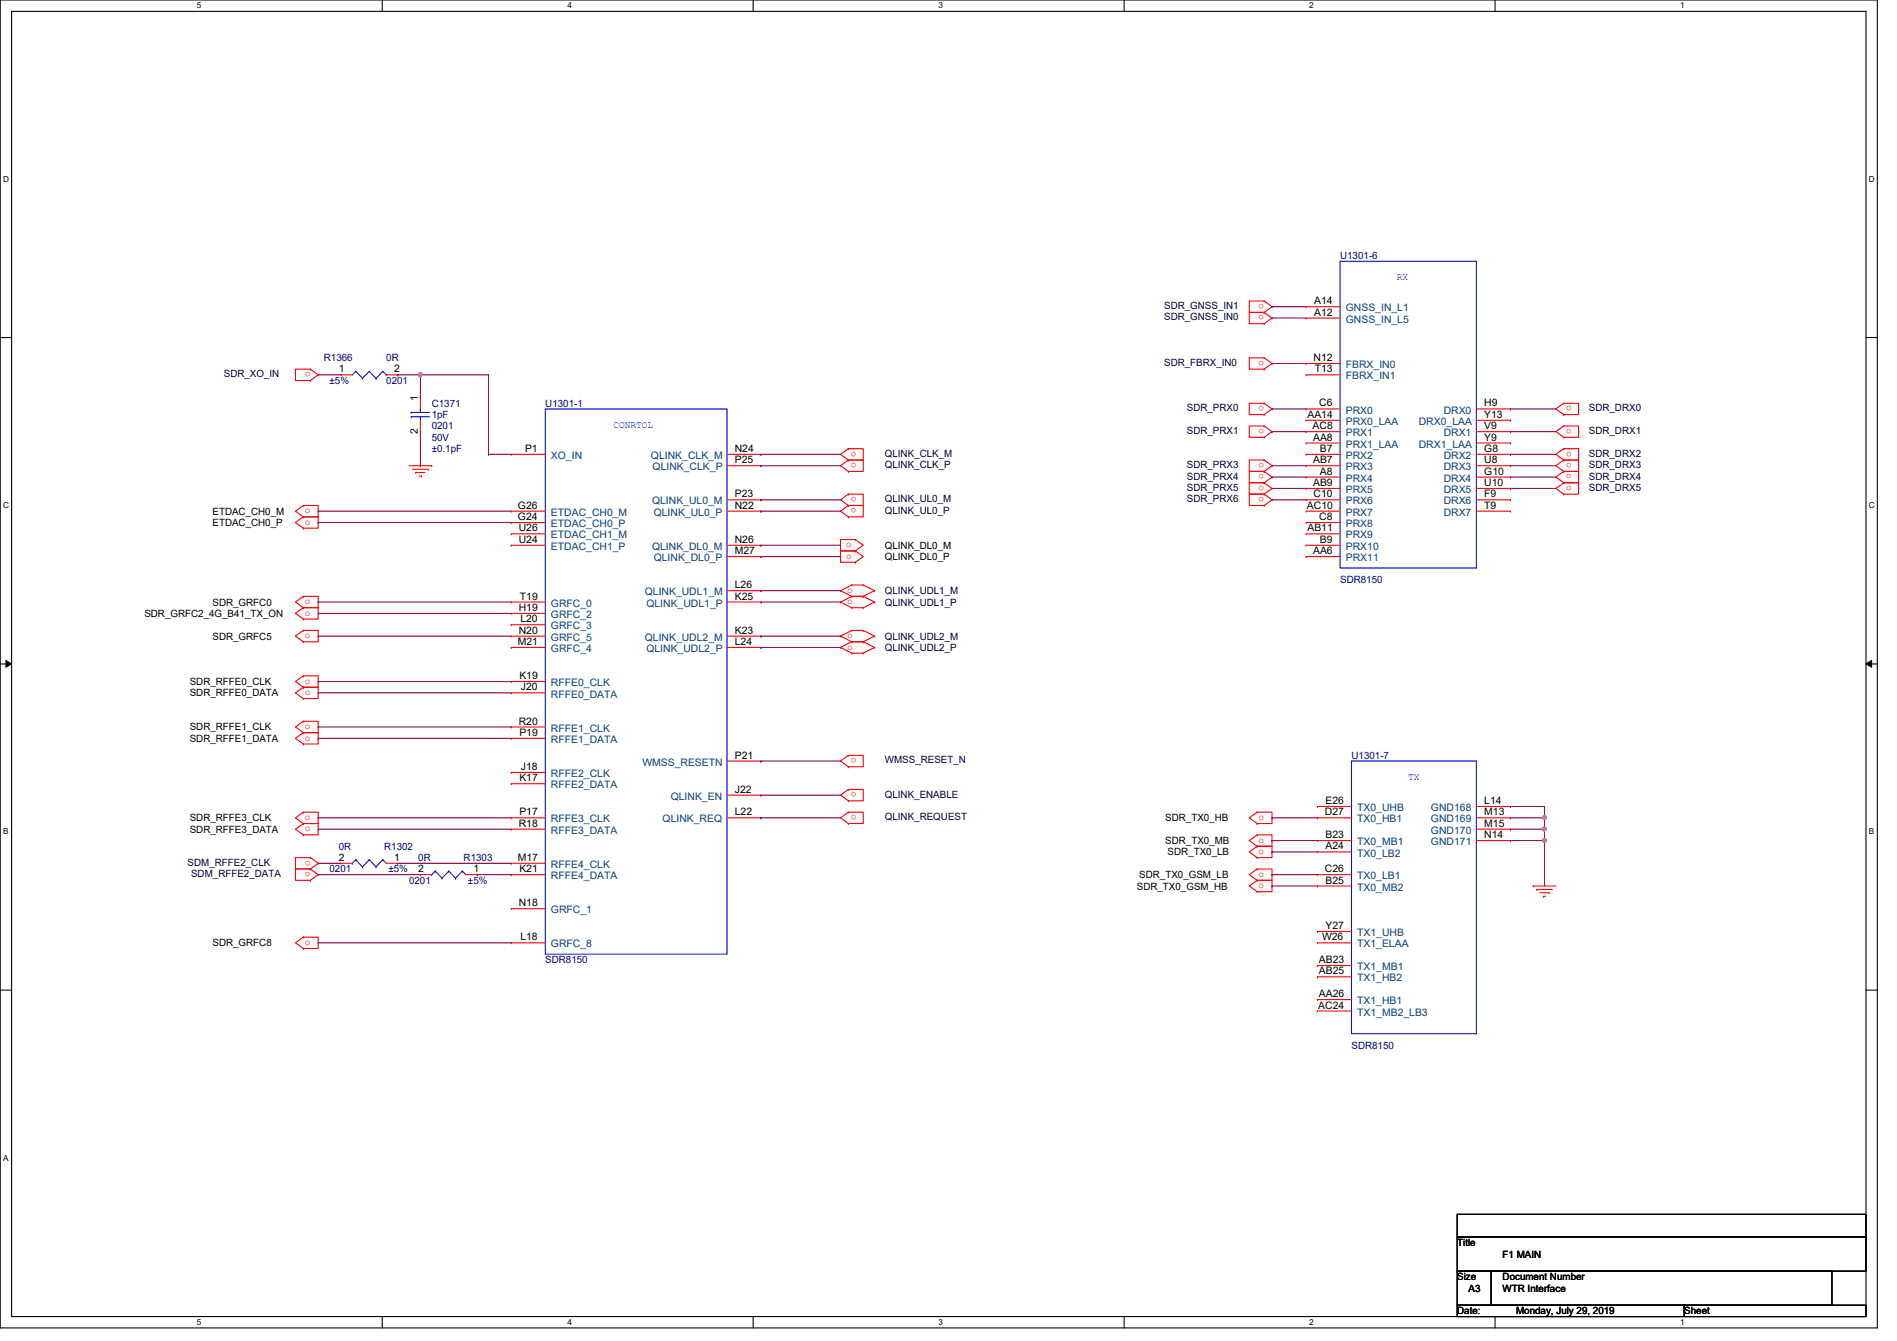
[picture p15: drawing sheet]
<svg xmlns="http://www.w3.org/2000/svg" width="297mm" height="210mm" viewBox="0 0 297 210" stroke-linecap="round" stroke-linejoin="round" font-family="sans-serif">
<defs><g id="words">
<g font-size="1.6" fill="#00007f">
<text x="209.8" y="40.6">U1301-6</text>
<text x="50.7" y="56.6">R1366</text>
<text x="60.5" y="56.6">0R</text>
<text x="51.6" y="60.1">±5%</text>
<text x="60.5" y="60.1">0201</text>
<text x="67.6" y="63.7">C1371</text>
<text x="67.6" y="65.4">1pF</text>
<text x="85.4" y="63.7">U1301-1</text>
<text x="67.6" y="67.2">0201</text>
<text x="67.6" y="69">50V</text>
<text x="67.6" y="70.8">±0.1pF</text>
<text x="209.8" y="91.2">SDR8150</text>
<text x="211.6" y="118.8">U1301-7</text>
<text x="51.6" y="136.6">0201</text>
<text x="53" y="133">0R</text>
<text x="60.2" y="133">R1302</text>
<text x="60.8" y="136.6">±5%</text>
<text x="65.5" y="134.8">0R</text>
<text x="72.6" y="134.8">R1303</text>
<text x="64" y="138.3">0201</text>
<text x="73.3" y="138.3">±5%</text>
<text x="85.4" y="150.8">SDR8150</text>
<text x="211.6" y="164.1">SDR8150</text>
</g>
<g font-size="1.6" fill="#f00">
<text x="197.9" y="47.6" transform="rotate(180 197.9 47.6)">o</text>
<text x="197.9" y="49.4" transform="rotate(180 197.9 49.4)">o</text>
<text x="48.6" y="58.3" transform="rotate(180 48.6 58.3)">o</text>
<text x="197.9" y="56.5" transform="rotate(180 197.9 56.5)">o</text>
<text x="197.9" y="63.6" transform="rotate(180 197.9 63.6)">o</text>
<text x="246.1" y="63.6" transform="rotate(180 246.1 63.6)">o</text>
<text x="134.1" y="70.7" transform="rotate(180 134.1 70.7)">o</text>
<text x="197.9" y="67.1" transform="rotate(180 197.9 67.1)">o</text>
<text x="246.1" y="67.1" transform="rotate(180 246.1 67.1)">o</text>
<text x="246.1" y="70.7" transform="rotate(180 246.1 70.7)">o</text>
<text x="134.1" y="72.5" transform="rotate(180 134.1 72.5)">o</text>
<text x="134.1" y="77.8" transform="rotate(180 134.1 77.8)">o</text>
<text x="197.9" y="72.5" transform="rotate(180 197.9 72.5)">o</text>
<text x="197.9" y="74.3" transform="rotate(180 197.9 74.3)">o</text>
<text x="197.9" y="76" transform="rotate(180 197.9 76)">o</text>
<text x="197.9" y="77.8" transform="rotate(180 197.9 77.8)">o</text>
<text x="246.1" y="72.5" transform="rotate(180 246.1 72.5)">o</text>
<text x="246.1" y="74.3" transform="rotate(180 246.1 74.3)">o</text>
<text x="246.1" y="76" transform="rotate(180 246.1 76)">o</text>
<text x="47.7" y="80.3">o</text>
<text x="47.7" y="82.1">o</text>
<text x="134.1" y="79.6" transform="rotate(180 134.1 79.6)">o</text>
<text x="132.5" y="85.7">o</text>
<text x="132.5" y="87.5">o</text>
<text x="47.7" y="94.6">o</text>
<text x="132.7" y="92.8">o</text>
<text x="132.7" y="94.6">o</text>
<text x="47.7" y="99.9">o</text>
<text x="47.7" y="96.4">o</text>
<text x="132.7" y="99.9">o</text>
<text x="132.7" y="101.7">o</text>
<text x="47.7" y="107">o</text>
<text x="47.7" y="108.8">o</text>
<text x="47.7" y="114.1">o</text>
<text x="47.7" y="115.9">o</text>
<text x="134.1" y="118.7" transform="rotate(180 134.1 118.7)">o</text>
<text x="134.1" y="124" transform="rotate(180 134.1 124)">o</text>
<text x="47.7" y="128.4">o</text>
<text x="47.7" y="130.1">o</text>
<text x="134.1" y="127.6" transform="rotate(180 134.1 127.6)">o</text>
<text x="197.1" y="128.4">o</text>
<text x="197.1" y="131.9">o</text>
<text x="48.6" y="134.7" transform="rotate(180 48.6 134.7)">o</text>
<text x="48.6" y="136.5" transform="rotate(180 48.6 136.5)">o</text>
<text x="197.1" y="133.7">o</text>
<text x="197.1" y="137.2">o</text>
<text x="197.1" y="139">o</text>
<text x="47.7" y="147.9">o</text>
</g>
<g font-size="1.6">
<text x="205.8" y="47.6">A14</text>
<text x="205.8" y="49.4">A12</text>
<text x="53" y="58.3">1</text>
<text x="61.7" y="58.3">2</text>
<text x="205.7" y="56.5">N12</text>
<text x="205.9" y="58.3">T13</text>
<text x="65.4" y="62.8" transform="rotate(-90 65.4 62.8)">1</text>
<text x="204.7" y="65.4">AA14</text>
<text x="206.6" y="63.6">C6</text>
<text x="232.4" y="63.6">H9</text>
<text x="232.4" y="65.4">Y13</text>
<text x="65.4" y="67.9" transform="rotate(-90 65.4 67.9)">2</text>
<text x="82.2" y="70.7">P1</text>
<text x="115.1" y="70.7">N24</text>
<text x="205.5" y="67.2">AC8</text>
<text x="205.6" y="69">AA8</text>
<text x="206.7" y="70.7">B7</text>
<text x="232.4" y="67.2">V9</text>
<text x="232.4" y="70.7">G8</text>
<text x="232.4" y="69">Y9</text>
<text x="115.1" y="77.9">P23</text>
<text x="115.1" y="72.5">P25</text>
<text x="205.6" y="72.5">AB7</text>
<text x="205.6" y="76.1">AB9</text>
<text x="205.7" y="77.9">C10</text>
<text x="206.7" y="74.3">A8</text>
<text x="232.4" y="72.5">U8</text>
<text x="232.4" y="74.3">G10</text>
<text x="232.4" y="77.9">F9</text>
<text x="232.4" y="76.1">U10</text>
<text x="33.3" y="80.6">ETDAC_CH0_M</text>
<text x="33.3" y="82.3">ETDAC_CH0_P</text>
<text x="81.1" y="79.6">G26</text>
<text x="81.1" y="81.4">G24</text>
<text x="81.2" y="83.2">U26</text>
<text x="115.1" y="79.6">N22</text>
<text x="204.6" y="79.6">AC10</text>
<text x="204.7" y="83.2">AB11</text>
<text x="206.6" y="81.4">C8</text>
<text x="232.4" y="79.6">T9</text>
<text x="81.2" y="85">U24</text>
<text x="115.1" y="85">N26</text>
<text x="115.1" y="86.7">M27</text>
<text x="138.6" y="85.9">QLINK_DL0_M</text>
<text x="138.6" y="87.7">QLINK_DL0_P</text>
<text x="205.6" y="86.7">AA6</text>
<text x="206.7" y="85">B9</text>
<text x="33.3" y="94.8">SDR_GRFC0</text>
<text x="81.2" y="95.6">H19</text>
<text x="81.4" y="93.9">T19</text>
<text x="115.1" y="92.1">L26</text>
<text x="115.1" y="93.9">K25</text>
<text x="22.6" y="96.6">SDR_GRFC2_4G_B41_TX_ON</text>
<text x="33.3" y="100.1">SDR_GRFC5</text>
<text x="81.1" y="101">M21</text>
<text x="81.2" y="99.2">N20</text>
<text x="81.5" y="97.4">L20</text>
<text x="115.1" y="99.2">K23</text>
<text x="115.1" y="101">L24</text>
<text x="29.7" y="107.2">SDR_RFFE0_CLK</text>
<text x="81.3" y="106.3">K19</text>
<text x="29.7" y="109">SDR_RFFE0_DATA</text>
<text x="81.2" y="113.4">R20</text>
<text x="81.6" y="108.1">J20</text>
<text x="29.7" y="114.3">SDR_RFFE1_CLK</text>
<text x="29.7" y="116.1">SDR_RFFE1_DATA</text>
<text x="81.3" y="115.2">P19</text>
<text x="115.1" y="118.7">P21</text>
<text x="81.3" y="122.3">K17</text>
<text x="81.6" y="120.5">J18</text>
<text x="115.1" y="124.1">J22</text>
<text x="207.6" y="125.9">E26</text>
<text x="232.4" y="125.9">L14</text>
<text x="29.7" y="128.6">SDR_RFFE3_CLK</text>
<text x="29.7" y="130.3">SDR_RFFE3_DATA</text>
<text x="81.2" y="129.4">R18</text>
<text x="81.3" y="127.6">P17</text>
<text x="115.1" y="127.6">L22</text>
<text x="182.5" y="128.6">SDR_TX0_HB</text>
<text x="207.5" y="127.6">D27</text>
<text x="207.6" y="131.2">B23</text>
<text x="232.4" y="127.6">M13</text>
<text x="232.4" y="129.4">M15</text>
<text x="232.4" y="131.2">N14</text>
<text x="53" y="134.7">2</text>
<text x="61.7" y="134.7">1</text>
<text x="65.5" y="136.5">2</text>
<text x="74.2" y="136.5">1</text>
<text x="81.1" y="134.7">M17</text>
<text x="81.3" y="136.5">K21</text>
<text x="178.4" y="137.5">SDR_TX0_GSM_LB</text>
<text x="182.5" y="132.1">SDR_TX0_MB</text>
<text x="182.8" y="133.9">SDR_TX0_LB</text>
<text x="207.5" y="136.5">C26</text>
<text x="207.6" y="133">A24</text>
<text x="81.2" y="141.9">N18</text>
<text x="178" y="139.2">SDR_TX0_GSM_HB</text>
<text x="207.6" y="138.3">B25</text>
<text x="33.3" y="148.1">SDR_GRFC8</text>
<text x="81.5" y="147.2">L18</text>
<text x="207" y="147.2">W26</text>
<text x="207.6" y="145.4">Y27</text>
<text x="206.5" y="152.5">AB25</text>
<text x="206.5" y="150.7">AB23</text>
<text x="206.4" y="157.9">AC24</text>
<text x="206.5" y="156.1">AA26</text>
<text x="228.2" y="195.1">Title</text>
<text x="235.3" y="196.8">F1 MAIN</text>
<text x="228.2" y="200.4">Size</text>
<text x="230" y="202.2">A3</text>
<text x="235.3" y="200.4">Document Number</text>
<text x="235.3" y="202.2">WTR Interface</text>
<text x="228.2" y="205.7">Date:</text>
<text x="237.4" y="205.7">Monday, July 29, 2019</text>
<text x="263.7" y="205.7">Sheet</text>
</g>
<g font-size="1.6" fill="#00f">
<text x="218.7" y="43.9">RX</text>
<text x="96.1" y="67">CONRTOL</text>
<text x="220.5" y="122.1">TX</text>
</g>
<g font-size="1.6" fill="#000040">
<text x="182.3" y="48.4">SDR_GNSS_IN1</text>
<text x="182.3" y="50.2">SDR_GNSS_IN0</text>
<text x="35" y="59.1">SDR_XO_IN</text>
<text x="182.3" y="57.3">SDR_FBRX_IN0</text>
<text x="185.8" y="64.4">SDR_PRX0</text>
<text x="248.8" y="64.4">SDR_DRX0</text>
<text x="138.6" y="71.5">QLINK_CLK_M</text>
<text x="185.8" y="67.9">SDR_PRX1</text>
<text x="248.8" y="67.9">SDR_DRX1</text>
<text x="248.8" y="71.5">SDR_DRX2</text>
<text x="138.6" y="73.3">QLINK_CLK_P</text>
<text x="185.8" y="73.3">SDR_PRX3</text>
<text x="185.8" y="75.1">SDR_PRX4</text>
<text x="185.8" y="76.8">SDR_PRX5</text>
<text x="248.8" y="73.3">SDR_DRX3</text>
<text x="248.8" y="75.1">SDR_DRX4</text>
<text x="248.8" y="76.8">SDR_DRX5</text>
<text x="138.6" y="78.6">QLINK_UL0_M</text>
<text x="138.6" y="80.4">QLINK_UL0_P</text>
<text x="185.8" y="78.6">SDR_PRX6</text>
<text x="138.6" y="93">QLINK_UDL1_M</text>
<text x="138.6" y="94.8">QLINK_UDL1_P</text>
<text x="138.6" y="100.1">QLINK_UDL2_M</text>
<text x="138.6" y="101.9">QLINK_UDL2_P</text>
<text x="138.6" y="119.5">WMSS_RESET_N</text>
<text x="138.6" y="124.8">QLINK_ENABLE</text>
<text x="138.6" y="128.4">QLINK_REQUEST</text>
<text x="29.4" y="135.5">SDM_RFFE2_CLK</text>
<text x="29.9" y="137.3">SDM_RFFE2_DATA</text>
</g>
<g font-size="1.6" fill="#00407f">
<text x="210.7" y="48.7">GNSS_IN_L1</text>
<text x="210.7" y="50.5">GNSS_IN_L5</text>
<text x="210.7" y="57.6">FBRX_IN0</text>
<text x="210.7" y="59.4">FBRX_IN1</text>
<text x="210.7" y="64.7">PRX0</text>
<text x="226.1" y="64.7">DRX0</text>
<text x="86.3" y="71.8">XO_IN</text>
<text x="101.9" y="71.8">QLINK_CLK_M</text>
<text x="210.7" y="66.5">PRX0_LAA</text>
<text x="210.7" y="70.1">PRX1_LAA</text>
<text x="210.7" y="68.3">PRX1</text>
<text x="210.7" y="71.8">PRX2</text>
<text x="222.2" y="66.5">DRX0_LAA</text>
<text x="222.2" y="70.1">DRX1_LAA</text>
<text x="226.1" y="68.3">DRX1</text>
<text x="226.1" y="71.8">DRX2</text>
<text x="102.2" y="73.6">QLINK_CLK_P</text>
<text x="210.7" y="73.6">PRX3</text>
<text x="210.7" y="75.4">PRX4</text>
<text x="210.7" y="77.2">PRX5</text>
<text x="226.1" y="73.6">DRX3</text>
<text x="226.1" y="75.4">DRX4</text>
<text x="226.1" y="77.2">DRX5</text>
<text x="86.3" y="80.7">ETDAC_CH0_M</text>
<text x="86.3" y="82.5">ETDAC_CH0_P</text>
<text x="102.1" y="79">QLINK_UL0_M</text>
<text x="102.4" y="80.7">QLINK_UL0_P</text>
<text x="210.7" y="79">PRX6</text>
<text x="210.7" y="80.7">PRX7</text>
<text x="210.7" y="82.5">PRX8</text>
<text x="226.1" y="79">DRX6</text>
<text x="226.1" y="80.7">DRX7</text>
<text x="86.3" y="84.3">ETDAC_CH1_M</text>
<text x="86.3" y="86.1">ETDAC_CH1_P</text>
<text x="102.1" y="86.1">QLINK_DL0_M</text>
<text x="102.4" y="87.8">QLINK_DL0_P</text>
<text x="210.7" y="84.3">PRX9</text>
<text x="210.7" y="86.1">PRX10</text>
<text x="210.7" y="87.8">PRX11</text>
<text x="86.3" y="95">GRFC_0</text>
<text x="101" y="93.2">QLINK_UDL1_M</text>
<text x="101.2" y="95">QLINK_UDL1_P</text>
<text x="86.3" y="96.7">GRFC_2</text>
<text x="86.3" y="98.5">GRFC_3</text>
<text x="86.3" y="100.3">GRFC_5</text>
<text x="101" y="100.3">QLINK_UDL2_M</text>
<text x="86.3" y="102.1">GRFC_4</text>
<text x="86.3" y="107.4">RFFE0_CLK</text>
<text x="101.2" y="102.1">QLINK_UDL2_P</text>
<text x="86.3" y="109.2">RFFE0_DATA</text>
<text x="86.3" y="114.5">RFFE1_CLK</text>
<text x="86.3" y="116.3">RFFE1_DATA</text>
<text x="100.6" y="119.8">WMSS_RESETN</text>
<text x="86.3" y="121.6">RFFE2_CLK</text>
<text x="86.3" y="123.4">RFFE2_DATA</text>
<text x="105" y="125.2">QLINK_EN</text>
<text x="86.3" y="128.7">RFFE3_CLK</text>
<text x="86.3" y="130.5">RFFE3_DATA</text>
<text x="103.8" y="128.7">QLINK_REQ</text>
<text x="212.5" y="127">TX0_UHB</text>
<text x="212.5" y="128.7">TX0_HB1</text>
<text x="224.1" y="127">GND168</text>
<text x="224.1" y="128.7">GND169</text>
<text x="224.1" y="130.5">GND170</text>
<text x="86.3" y="135.8">RFFE4_CLK</text>
<text x="86.3" y="137.6">RFFE4_DATA</text>
<text x="212.5" y="134.1">TX0_LB2</text>
<text x="212.5" y="137.6">TX0_LB1</text>
<text x="212.5" y="132.3">TX0_MB1</text>
<text x="224.1" y="132.3">GND171</text>
<text x="86.3" y="143">GRFC_1</text>
<text x="212.5" y="139.4">TX0_MB2</text>
<text x="86.3" y="148.3">GRFC_8</text>
<text x="212.5" y="146.5">TX1_UHB</text>
<text x="212.5" y="148.3">TX1_ELAA</text>
<text x="212.5" y="153.6">TX1_HB2</text>
<text x="212.5" y="151.8">TX1_MB1</text>
<text x="212.5" y="157.2">TX1_HB1</text>
<text x="212.5" y="159">TX1_MB2_LB3</text>
</g>
<g font-size="1.3">
<text x="30.8" y="1.3">5</text>
<text x="88.9" y="1.3">4</text>
<text x="146.9" y="1.3">3</text>
<text x="205" y="1.3">2</text>
<text x="263.1" y="1.3">1</text>
<text x=".5" y="28.4">D</text>
<text x="292.6" y="28.4">D</text>
<text x=".5" y="79.5">C</text>
<text x="292.6" y="79.5">C</text>
<text x=".5" y="130.6">B</text>
<text x="292.6" y="130.6">B</text>
<text x=".5" y="181.7">A</text>
<text x="30.8" y="207.4">5</text>
<text x="88.9" y="207.4">4</text>
<text x="146.9" y="207.4">3</text>
<text x="205" y="207.4">2</text>
<text x="263.1" y="207.4">1</text>
</g>
</g></defs>
<path d="M0 0h294v207.9h-294zM1.8 1.8h290.4v204.3h-290.4z" fill="none" stroke="#000" stroke-width=".17"/>
<g fill="#fff">
<path d="M30.8 .2h.7v1.4h-.7z"/>
<path d="M30.8 206.2h.7v1.4h-.7z"/>
</g>
<path d="M59.9 0v1.8M59.9 206.1v1.8" fill="none" stroke="#000" stroke-width=".17"/>
<g fill="#fff">
<path d="M88.9 .2h.6v1.4h-.6z"/>
<path d="M88.9 206.2h.6v1.4h-.6z"/>
</g>
<path d="M117.9 0v1.8M117.9 206.1v1.8" fill="none" stroke="#000" stroke-width=".17"/>
<g fill="#fff">
<path d="M146.9 .2h.7v1.4h-.7z"/>
<path d="M146.9 206.2h.7v1.4h-.7z"/>
</g>
<path d="M176 0v1.8M176 206.1v1.8" fill="none" stroke="#000" stroke-width=".17"/>
<g fill="#fff">
<path d="M205 .2h.7v1.4h-.7z"/>
<path d="M205 206.2h.7v1.4h-.7z"/>
</g>
<path d="M234.1 0v1.8M234.1 206.1v1.8" fill="none" stroke="#000" stroke-width=".17"/>
<g fill="#fff">
<path d="M263.1 .2h.7v1.4h-.7z"/>
<path d="M263.1 206.2h.7v1.4h-.7z"/>
<path d="M.5 27.3h.9v1.4h-.9z"/>
<path d="M292.6 27.3h.9v1.4h-.9z"/>
<path d="M.5 78.4h.9v1.4h-.9z"/>
<path d="M292.6 78.4h.9v1.4h-.9z"/>
</g>
<path d="M0 52.8h1.8M292.2 52.8h1.8" fill="none" stroke="#000" stroke-width=".17"/>
<g fill="#fff">
<path d="M.5 129.5h.8v1.4h-.8z"/>
<path d="M292.6 129.5h.9v1.4h-.9z"/>
</g>
<path d="M0 103.9h1.8M292.2 103.9h1.8" fill="none" stroke="#000" stroke-width=".17"/>
<path d="M.9 103.4l.9 .5-.9 .5zM292.2 103.9l.9-.5v1z" fill="#000"/>
<path d="M.9 103.4l.9 .5-.9 .5zM292.2 103.9l.9-.5v1z" fill="none" stroke="#000" stroke-width=".16"/>
<path d="M.5 180.5h.8v1.4h-.8z" fill="#fff"/>
<path d="M0 155h1.8M292.2 155h1.8M228.2 190.1h64v3.5h-64zM228.2 193.6h64v5.4h-64zM228.2 199h5.3v5.3h-5.3zM233.5 199h53.3v5.3h-53.3zM228.2 204.3h35.5v1.8h-35.5zM263.7 204.3h28.5v1.8h-28.5z" fill="none" stroke="#000" stroke-width=".17"/>
<g fill="none" stroke="#f00" stroke-width=".17">
<path d="M48.6 59.6h.1M48.6 57.8h.1M48.6 57.8h-2.3v1.8h2.3M48.6 57.8l1.2 .9-1.2 .9M53.4 58.7h.1M53.4 58.7h1.8M60.5 58.7h1.8M62.3 58.7h.1M197.9 48.9h.1M197.9 47.1h.1M197.9 47.1h-2.3v1.8h2.3M197.9 50.7h.1"/>
<path d="M197.9 48.9h-2.3v1.8h2.3M197.9 57.8h.1M197.9 56h.1M197.9 56h-2.3v1.8h2.3M197.9 47.1l1.3 .9-1.3 .9M197.9 48.9l1.3 .9-1.3 .9M197.9 56l1.3 .9-1.3 .9M204.5 48h.1M204.5 56.9h.1M204.5 58.7h.1M204.5 49.8h.1M204.5 58.7h5.3"/>
<path d="M204.5 48h5.3M204.5 56.9h5.3M204.5 49.8h5.3M47.5 79.1h.1M47.5 79.1h2.3v1.8h-2.3M47.5 79.1l-1.2 .9 1.2 .9M64 72.9h3.6M64.6 73.4h2.5M65.1 74h.1M65.1 74h1.4M65.7 74.5h.3M65.8 62.2h.1"/>
<path d="M65.8 67.6h.1M65.8 62.2v1.8M65.8 65.8v1.8M66 74.5h.1M67.1 73.4h.1M67.6 72.9h.1M80 71.1h.1M80 71.1h5.4M113.8 72.9h5.4M113.8 71.1h5.4M113.8 78.2h5.4M119.2 71.1h.1"/>
<path d="M119.2 72.9h.1M119.2 78.2h.1M132.8 72h.1M132.8 70.2h.1M132.8 70.2h2.4v1.8h-2.4M132.8 73.8h.1M132.8 72h2.4v1.8h-2.4M132.8 79.1h.1M132.8 77.3h.1M132.8 77.3h2.4v1.8h-2.4M132.8 79.1h2.4v1.8h-2.4M132.8 70.2l-1.2 .9 1.2 .9"/>
<path d="M132.8 72l-1.2 .9 1.2 .9M132.8 77.3l-1.2 .9 1.2 .9M132.8 79.1l-1.2 .9 1.2 .9M197.9 64.9h.1M197.9 63.1h.1M197.9 63.1h-2.3v1.8h2.3M197.9 68.5h.1M197.9 66.7h.1M197.9 66.7h-2.3v1.8h2.3M197.9 73.8h.1M197.9 72h.1M197.9 72h-2.3v1.8h2.3"/>
<path d="M197.9 75.6h.1M197.9 73.8h-2.3v1.8h2.3M197.9 77.3h.1M197.9 75.6h-2.3v1.7h2.3M197.9 79.1h.1M197.9 77.3h-2.3v1.8h2.3M197.9 63.1l1.3 .9-1.3 .9M197.9 66.7l1.3 .9-1.3 .9M197.9 72l1.3 .9-1.3 .9M197.9 73.8l1.3 .9-1.3 .9M197.9 75.6l1.3 .9-1.3 .8M197.9 77.3l1.3 .9-1.3 .9"/>
<path d="M204.5 65.8h.1M204.5 69.3h.1M204.5 78.2h.1M204.5 64h.1M204.5 67.6h.1M204.5 71.1h.1M204.5 72.9h.1M204.5 74.7h.1M204.5 76.5h.1M204.5 72.9h5.3M204.5 71.1h5.3M204.5 78.2h5.3"/>
<path d="M204.5 65.8h5.3M204.5 69.3h5.3M204.5 64h5.3M204.5 67.6h5.3M204.5 74.7h5.3M204.5 76.5h5.3M231.2 72.9h5.3M231.2 71.1h5.3M231.2 78.2h5.3M231.2 65.8h5.3M231.2 69.3h5.3M231.2 64h5.3"/>
<path d="M231.2 67.6h5.3M231.2 74.7h5.3M231.2 76.5h5.3M236.5 64h.1M236.5 65.8h.1M236.5 67.6h.1M236.5 69.3h.1M236.5 71.1h.1M236.5 72.9h.1M236.5 74.7h.1M236.5 78.2h.1M236.5 76.5h.1"/>
<path d="M244.9 64.9h.1M244.9 63.1h.1M244.9 63.1h2.3v1.8h-2.3M244.9 68.5h.1M244.9 66.7h.1M244.9 66.7h2.3v1.8h-2.3M244.9 72h.1M244.9 70.2h.1M244.9 70.2h2.3v1.8h-2.3M244.9 73.8h.1M244.9 72h2.3v1.8h-2.3M244.9 75.6h.1"/>
<path d="M244.9 73.8h2.3v1.8h-2.3M244.9 77.3h.1M244.9 75.6h2.3v1.7h-2.3M244.9 63.1l-1.3 .9 1.3 .9M244.9 66.7l-1.3 .9 1.3 .9M244.9 70.2l-1.3 .9 1.3 .9M244.9 72l-1.3 .9 1.3 .9M244.9 73.8l-1.3 .9 1.3 .9M244.9 75.6l-1.3 .9 1.3 .8M47.5 80.9h.1M47.5 82.7h.1M47.5 80.9h2.3v1.8h-2.3"/>
<path d="M47.5 93.3h.1M47.5 95.1h.1M47.5 93.3h2.3v1.8h-2.3M47.5 98.7h.1M47.5 98.7h2.3v1.8h-2.3M47.5 96.9h.1M47.5 95.1h2.3v1.8h-2.3M47.5 80.9l-1.2 .9 1.2 .9M47.5 93.3l-1.2 .9 1.2 .9M47.5 98.7l-1.2 .9 1.2 .9M47.5 95.1l-1.2 .9 1.2 .9M80 80h.1"/>
<path d="M80 81.8h.1M80 83.6h.1M80 85.3h.1M80 94.2h.1M80 96h.1M80 97.8h.1M80 99.6h.1M80 80h5.4M80 81.8h5.4M80 83.6h5.4M80 85.3h5.4M80 94.2h5.4"/>
<path d="M80 96h5.4M80 97.8h5.4M80 99.6h5.4M113.8 80h5.4M113.8 85.3h5.4M113.8 94.2h5.4M113.8 99.6h5.4M113.8 87.1h5.4M113.8 92.5h5.4M119.2 80h.1M119.2 85.3h.1M119.2 87.1h.1"/>
<path d="M119.2 92.5h.1M119.2 94.2h.1M119.2 99.6h.1M131.6 92.5h.1M131.6 94.2h.1M131.6 99.6h.1M131.6 92.5l1.8 .8M131.6 94.2l1.8 .9M131.6 99.6l1.8 .9M132.8 80.9h.1M133.4 91.6h.1M133.4 93.3h.1"/>
<path d="M133.4 95.1h.1M133.4 98.7h.1M133.4 91.6h1.8M133.4 91.6l-1.8 .9M133.4 93.3h1.8M133.4 93.3l-1.8 .9M133.4 95.1h1.8M133.4 98.7h1.8M133.4 98.7l-1.8 .9M133.9 84.5h.1M133.9 86.2h.1M133.9 84.5h-2.3v1.7h2.3"/>
<path d="M133.9 88h.1M133.9 86.2h-2.3v1.8h2.3M133.9 84.5l1.3 .8-1.3 .9M133.9 86.2l1.3 .9-1.3 .9M135.2 91.6h.1M135.2 93.3h.1M135.2 95.1h.1M135.2 98.7h.1M135.2 91.6l1.7 .9M135.2 93.3l1.7 .9M135.2 98.7l1.7 .9M136.9 92.5h.1"/>
<path d="M136.9 94.2h.1M136.9 99.6h.1M136.9 92.5l-1.7 .8M136.9 94.2l-1.7 .9M136.9 99.6l-1.7 .9M204.5 80h.1M204.5 83.6h.1M204.5 85.3h.1M204.5 81.8h.1M204.5 87.1h.1M204.5 80h5.3M204.5 81.8h5.3"/>
<path d="M204.5 83.6h5.3M204.5 85.3h5.3M204.5 87.1h5.3M231.2 80h5.3M236.5 80h.1M47.5 100.5h.1M47.5 105.8h.1M47.5 107.6h.1M47.5 105.8h2.3v1.8h-2.3M47.5 109.3h.1M47.5 107.6h2.3v1.7h-2.3M47.5 112.9h.1"/>
<path d="M47.5 114.7h.1M47.5 112.9h2.3v1.8h-2.3M47.5 116.5h.1M47.5 114.7h2.3v1.8h-2.3M47.5 105.8l-1.2 .9 1.2 .9M47.5 107.6l-1.2 .9 1.2 .8M47.5 112.9l-1.2 .9 1.2 .9M47.5 114.7l-1.2 .9 1.2 .9M80 101.3h.1M80 106.7h.1M80 108.5h.1M80 113.8h.1"/>
<path d="M80 115.6h.1M80 101.3h5.4M80 106.7h5.4M80 108.5h5.4M80 113.8h5.4M80 115.6h5.4M113.8 101.3h5.4M113.8 119.1h5.4M119.2 101.3h.1M119.2 119.1h.1M131.6 101.3h.1M131.6 101.3l1.8 .9"/>
<path d="M132.8 118.2h.1M132.8 118.2h2.4v1.8h-2.4M132.8 118.2l-1.2 .9 1.2 .9M133.4 100.5h.1M133.4 102.2h.1M133.4 100.5h1.8M133.4 100.5l-1.8 .8M133.4 102.2h1.8M135.2 100.5h.1M135.2 102.2h.1M135.2 100.5l1.7 .8M136.9 101.3h.1"/>
<path d="M136.9 101.3l-1.7 .9M47.5 127.1h.1M47.5 128.9h.1M47.5 127.1h2.3v1.8h-2.3M47.5 130.7h.1M47.5 128.9h2.3v1.8h-2.3M47.5 127.1l-1.2 .9 1.2 .9M47.5 128.9l-1.2 .9 1.2 .9M48.6 136h.1M48.6 134.2h.1M48.6 134.2h-2.3v1.8h2.3M48.6 137.8h.1"/>
<path d="M48.6 136h-2.3v1.8h2.3M48.6 134.2l1.2 .9-1.2 .9M48.6 136l1.2 .9-1.2 .9M53.4 135.1h.1M53.4 135.1h1.8M60.5 135.1h1.8M62.3 135.1h.1M65.8 136.9h.1M65.8 136.9h1.8M72.9 136.9h1.8M74.7 136.9h.1M80 120.9h.1"/>
<path d="M80 122.7h.1M80 128h.1M80 129.8h.1M80 135.1h.1M80 136.9h.1M80 135.1h5.4M80 128h5.4M80 136.9h5.4M80 129.8h5.4M80 120.9h5.4M80 122.7h5.4M113.8 128h5.4"/>
<path d="M113.8 124.5h5.4M119.2 124.5h.1M119.2 128h.1M132.8 120h.1M132.8 125.3h.1M132.8 123.6h.1M132.8 123.6h2.4v1.7h-2.4M132.8 128.9h.1M132.8 127.1h.1M132.8 127.1h2.4v1.8h-2.4M132.8 123.6l-1.2 .9 1.2 .8M132.8 127.1l-1.2 .9 1.2 .9"/>
<path d="M196.8 127.1h.1M196.8 128.9h.1M196.8 127.1h2.4v1.8h-2.4M196.8 130.7h.1M196.8 132.5h.1M196.8 130.7h2.4v1.8h-2.4M196.8 134.2h.1M196.8 132.5h2.4v1.7h-2.4M196.8 136h.1M196.8 137.8h.1M196.8 136h2.4v1.8h-2.4M196.8 139.6h.1"/>
<path d="M196.8 137.8h2.4v1.8h-2.4M196.8 127.1l-1.2 .9 1.2 .9M196.8 130.7l-1.2 .9 1.2 .9M196.8 132.5l-1.2 .8 1.2 .9M196.8 136l-1.2 .9 1.2 .9M196.8 137.8l-1.2 .9 1.2 .9M206.3 126.2h.1M206.3 128h.1M206.3 133.3h.1M206.3 136.9h.1M206.3 131.6h.1M206.3 138.7h.1"/>
<path d="M206.3 138.7h5.3M206.3 126.2h5.3M206.3 128h5.3M206.3 133.3h5.3M206.3 136.9h5.3M206.3 131.6h5.3M231.2 126.2h5.3M231.2 128h5.3M231.2 131.6h5.3M231.2 129.8h5.3M236.5 126.2h.1M236.5 128h.1"/>
<path d="M236.5 129.8h.1M236.5 131.6h.1M240.1 138.7h.1M240.1 138.7h3.5M240.6 139.2h.1M240.6 139.2h2.5M241.1 139.7h1.5M242.6 139.7h.1M47.5 146.7h.1M47.5 148.5h.1M47.5 146.7h2.3v1.8h-2.3M47.5 146.7l-1.2 .9 1.2 .9"/>
<path d="M80 142.2h.1M80 147.6h.1M80 147.6h5.4M80 142.2h5.4M206.3 145.8h.1M206.3 147.6h.1M206.3 156.5h.1M206.3 152.9h.1M206.3 151.1h.1M206.3 158.2h.1M206.3 145.8h5.3M206.3 147.6h5.3"/>
<path d="M206.3 156.5h5.3M206.3 152.9h5.3M206.3 151.1h5.3M206.3 158.2h5.3M241.7 140.3h.1M241.7 140.3h.3"/>
</g>
<g fill="none" stroke="#00f" stroke-width=".17">
<path d="M55.7 58.1h.1M55.7 58.1l-.5 .6M55.7 58.1l1.1 1.1M56.8 59.2h.1M57.8 58.1h.1M57.8 58.1l-1 1.1M57.8 58.1l1.1 1.1M58.9 59.2h.1M59.9 58.1h.1M59.9 58.1l-1 1.1M59.9 58.1l.6 .6M60.5 58.7h.1"/>
<path d="M209.8 40.9h21.4v48h-21.4zM64.4 64.6h.1M64.4 65.2h.1M64.4 64.6h2.9M64.4 65.2h2.9M65.8 64h.1M65.8 65.8h.1M65.8 64v.6M65.8 65.2v.6M85.4 64h28.4v85.4h-28.4zM211.6 119.1h19.6v42.7h-19.6zM55.2 135.1h.1"/>
<path d="M55.7 134.6h.1M55.7 134.6l1.1 1.1M55.7 134.6l-.5 .5M56.8 135.7h.1M57.8 134.6h.1M57.8 134.6l1.1 1.1M57.8 134.6l-1 1.1M58.9 135.7h.1M59.9 134.6h.1M59.9 134.6l.6 .5M59.9 134.6l-1 1.1M67.6 136.9h.1"/>
<path d="M68.2 136.4h.1M68.2 136.4l1 1.1M68.2 136.4l-.6 .5M69.2 137.5h.1M70.3 136.4h.1M70.3 136.4l1 1.1M70.3 136.4l-1.1 1.1M71.3 137.5h.1M72.4 136.4h.1M72.4 136.4l.5 .5M72.4 136.4l-1.1 1.1"/>
</g>
<path d="M49.8 58.7h.1M49.8 58.7h3.6M62.3 58.7h.1M62.3 58.7h14.2M65.8 58.7h.1M65.8 58.7v3.5M65.8 62.2h.1" fill="none" stroke="#7f0040" stroke-width=".17"/>
<circle cx="65.8" cy="58.6" r=".32" fill="#f0f"/>
<circle cx="65.8" cy="58.6" r=".32" fill="none" stroke="#f0f" stroke-width=".17"/>
<g fill="none" stroke="#7f0040" stroke-width=".17">
<path d="M76.5 58.7h.1M76.5 58.7v12.4M199.2 48h.1M199.2 49.8h.1M199.2 56.9h.1M199.2 48h5.3M199.2 49.8h5.3M199.2 56.9h5.3M65.8 72.9h.1M65.8 67.6v5.3M76.5 71.1h.1M76.5 71.1h3.5"/>
<path d="M119.2 71.1h.1M119.2 72.9h.1M119.2 78.2h.1M119.2 71.1h12.4M119.2 72.9h12.4M119.2 78.2h12.4M199.2 64h.1M199.2 67.6h.1M199.2 72.9h.1M199.2 74.7h.1M199.2 76.5h.1M199.2 78.2h.1"/>
<path d="M199.2 72.9h5.3M199.2 78.2h5.3M199.2 64h5.3M199.2 67.6h5.3M199.2 74.7h5.3M199.2 76.5h5.3M236.5 64h.1M236.5 67.6h.1M236.5 71.1h.1M236.5 72.9h.1M236.5 74.7h.1M236.5 76.5h.1"/>
<path d="M236.5 71.1h7.1M236.5 72.9h7.1M236.5 64h7.1M236.5 67.6h7.1M236.5 74.7h7.1M236.5 76.5h7.1M49.8 80h.1M49.8 81.8h.1M49.8 94.2h.1M49.8 99.6h.1M49.8 80h30.2M49.8 81.8h30.2"/>
<path d="M49.8 94.2h30.2M49.8 99.6h30.2M119.2 80h.1M119.2 85.3h.1M119.2 87.1h.1M119.2 92.5h.1M119.2 94.2h.1M119.2 99.6h.1M119.2 80h12.4M119.2 85.3h12.4M119.2 87.1h12.4M119.2 92.5h12.4"/>
<path d="M119.2 94.2h12.4M119.2 99.6h12.4M49.8 106.7h.1M49.8 108.5h.1M49.8 113.8h.1M49.8 115.6h.1M49.8 106.7h30.2M49.8 108.5h30.2M49.8 113.8h30.2M49.8 115.6h30.2M119.2 101.3h.1M119.2 119.1h.1"/>
<path d="M119.2 101.3h12.4M119.2 119.1h12.4M49.8 128h.1M49.8 129.8h.1M49.8 135.1h.1M49.8 136.9h.1M49.8 128h30.2M49.8 129.8h30.2M49.8 135.1h3.6M49.8 136.9h16M62.3 135.1h.1M62.3 135.1h17.7"/>
<path d="M74.7 136.9h.1M74.7 136.9h5.3M119.2 124.5h.1M119.2 128h.1M119.2 124.5h12.4M119.2 128h12.4M199.2 128h.1M199.2 128h7.1M236.5 126.2h.1M236.5 128h.1M236.5 126.2h5.3M241.8 126.2h.1"/>
<path d="M241.8 126.2v1.8h-5.3M49.8 147.6h.1M49.8 147.6h30.2"/>
</g>
<circle cx="241.8" cy="128" r=".32" fill="#f0f"/>
<circle cx="241.8" cy="128" r=".32" fill="none" stroke="#f0f" stroke-width=".17"/>
<path d="M236.5 129.8h.1M236.5 129.8h5.3M241.8 128h.1M241.8 129.8h.1M241.8 128v3.6" fill="none" stroke="#7f0040" stroke-width=".17"/>
<circle cx="241.8" cy="131.5" r=".32" fill="#f0f"/>
<circle cx="241.8" cy="131.5" r=".32" fill="none" stroke="#f0f" stroke-width=".17"/>
<circle cx="241.8" cy="129.8" r=".32" fill="#f0f"/>
<circle cx="241.8" cy="129.8" r=".32" fill="none" stroke="#f0f" stroke-width=".17"/>
<g fill="none" stroke="#7f0040" stroke-width=".17">
<path d="M49.8 96h.1M49.8 96h30.2M199.2 131.6h.1M199.2 133.3h.1M199.2 136.9h.1M199.2 138.7h.1M199.2 131.6h7.1M199.2 133.3h7.1M199.2 136.9h7.1M199.2 138.7h7.1M236.5 131.6h.1M236.5 131.6h5.3"/>
<path d="M241.8 131.6h.1M241.8 131.6v7.1"/>
</g>
<circle cx="65.8" cy="58.6" r=".32" fill="#f0f"/>
<circle cx="65.8" cy="58.6" r=".32" fill="none" stroke="#f0f" stroke-width=".17"/>
<circle cx="241.8" cy="128" r=".32" fill="#f0f"/>
<circle cx="241.8" cy="128" r=".32" fill="none" stroke="#f0f" stroke-width=".17"/>
<circle cx="241.8" cy="131.5" r=".32" fill="#f0f"/>
<circle cx="241.8" cy="131.5" r=".32" fill="none" stroke="#f0f" stroke-width=".17"/>
<circle cx="241.8" cy="129.8" r=".32" fill="#f0f"/>
<circle cx="241.8" cy="129.8" r=".32" fill="none" stroke="#f0f" stroke-width=".17"/>
<use href="#words"/>
</svg>
